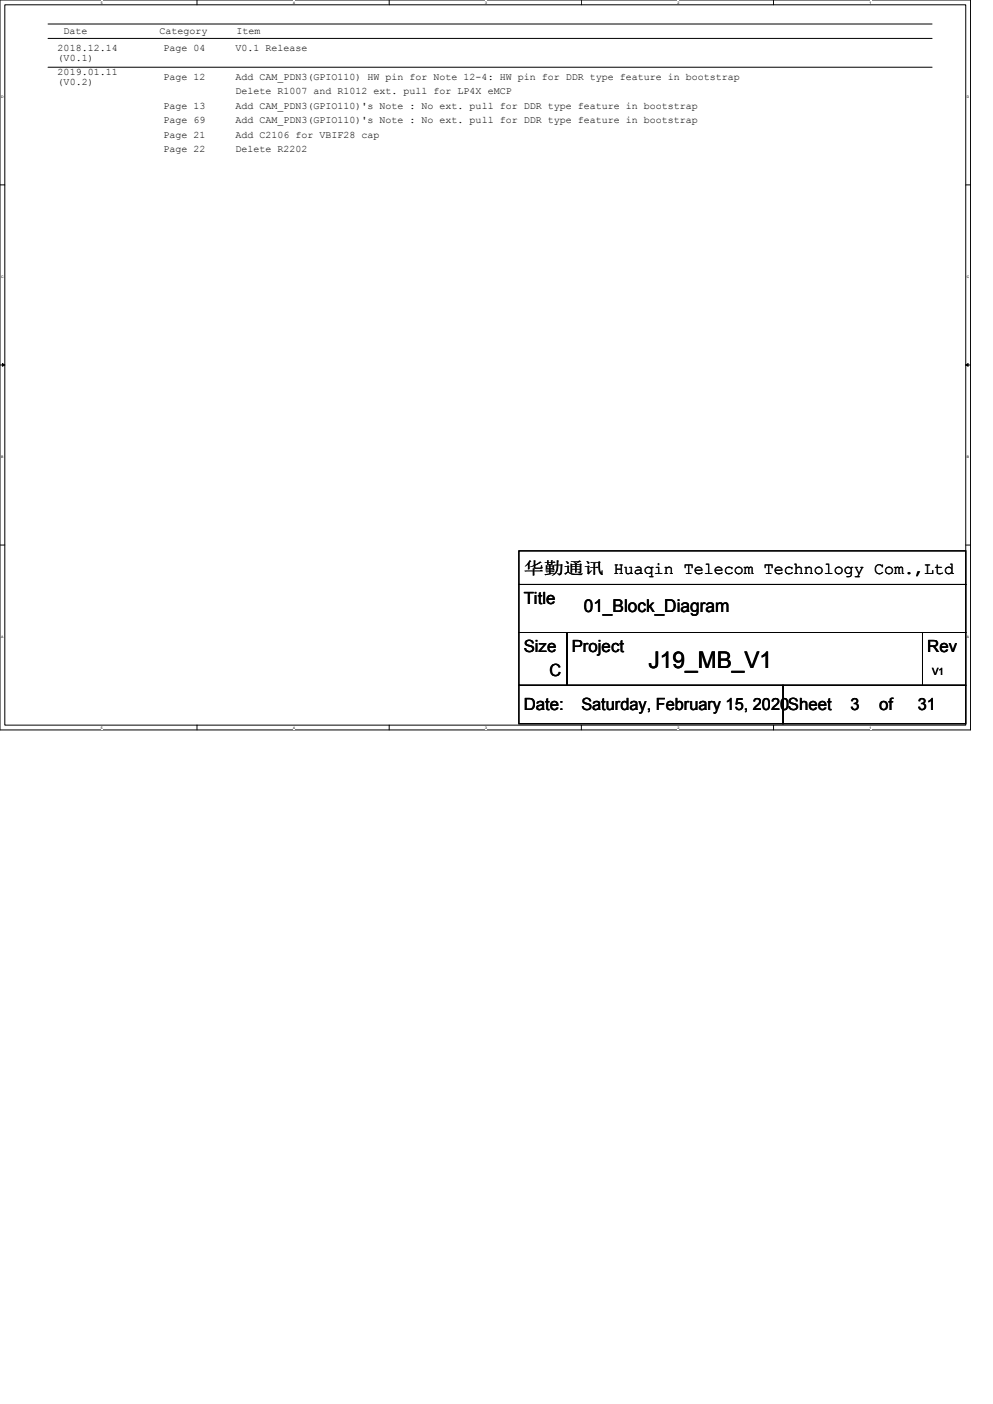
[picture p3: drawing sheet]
<svg xmlns="http://www.w3.org/2000/svg" width="210mm" height="297mm" viewBox="0 0 210 297" stroke-linecap="round" stroke-linejoin="round" font-family="sans-serif">
<defs><g id="words">
<text font-size="4.9" x="137.2" y="141.2">J19_MB_V1</text>
<text font-size="3.7" x="123.4" y="129.5">01_Block_Diagram</text>
<g font-size="3.6">
<text x="110.7" y="121.4">华勤通讯 Huaqin Telecom Technology Com.,Ltd</text>
<text x="110.7" y="127.9">Title</text>
<text x="110.7" y="138">Size</text>
<text x="116.2" y="143.1">C</text>
<text x="120.9" y="138">Project</text>
<text x="196.1" y="138">Rev</text>
<text x="110.7" y="150.2">Date:</text>
<text x="122.9" y="150.2">Saturday, February 15, 2020Sheet</text>
<text x="179.8" y="150.2">3</text>
<text x="185.9" y="150.2">of</text>
<text x="194.1" y="150.2">31</text>
</g>
<g font-size="2.1">
<text x="12.2" y="10.8">2018.12.14</text>
<text x="13.4" y="7.2">Date</text>
<text x="33.7" y="7.2">Category</text>
<text x="34.5" y="10.8">Page 04</text>
<text x="49.8" y="10.8">V0.1 Release</text>
<text x="50" y="7.2">Item</text>
<text x="12.2" y="13">(V0.1)</text>
<text x="12.2" y="15.9">2019.01.11</text>
<text x="34.5" y="16.9">Page 12</text>
<text x="49.8" y="16.9">Add CAM_PDN3(GPIO110) HW pin for Note 12-4: HW pin for DDR type feature in bootstrap</text>
<text x="12.2" y="18">(V0.2)</text>
<text x="34.5" y="23">Page 13</text>
<text x="49.8" y="20">Delete R1007 and R1012 ext. pull for LP4X eMCP</text>
<text x="49.8" y="23">Add CAM_PDN3(GPIO110)'s Note : No ext. pull for DDR type feature in bootstrap</text>
<text x="34.5" y="26.1">Page 69</text>
<text x="34.5" y="29.1">Page 21</text>
<text x="49.8" y="29.1">Add C2106 for VBIF28 cap</text>
<text x="49.8" y="26.1">Add CAM_PDN3(GPIO110)'s Note : No ext. pull for DDR type feature in bootstrap</text>
<text x="34.5" y="32.2">Page 22</text>
<text x="49.8" y="32.2">Delete R2202</text>
<text x="197.1" y="142.8">V1</text>
</g>
<g font-size=".7">
<text x="21.3" y=".8">5</text>
<text x="62" y=".8">4</text>
<text x="102.6" y=".8">3</text>
<text x="143.3" y=".8">2</text>
<text x="183.9" y=".8">1</text>
<text x=".3" y="20.7">D</text>
<text x="204.5" y="20.7">D</text>
<text x=".3" y="58.8">C</text>
<text x="204.5" y="58.8">C</text>
<text x=".3" y="96.9">B</text>
<text x="204.5" y="96.9">B</text>
<text x=".3" y="135">A</text>
<text x="204.5" y="135">A</text>
<text x="21.3" y="154.2">5</text>
<text x="62" y="154.2">4</text>
<text x="102.6" y="154.2">3</text>
<text x="143.3" y="154.2">2</text>
<text x="183.9" y="154.2">1</text>
</g>
</g></defs>
<path d="M0 0h205.2v154.4h-205.2zM1 1h203.2v152.4h-203.2z" fill="none" stroke="#000" stroke-width=".21"/>
<g fill="#fff">
<path d="M21.3 .1h.4v.8h-.4z"/>
<path d="M21.3 153.5h.4v.8h-.4z"/>
</g>
<path d="M41.7 0v1M41.7 153.4v1" fill="none" stroke="#000" stroke-width=".21"/>
<g fill="#fff">
<path d="M62 .1h.4v.8h-.4z"/>
<path d="M62 153.5h.4v.8h-.4z"/>
</g>
<path d="M82.3 0v1M82.3 153.4v1" fill="none" stroke="#000" stroke-width=".21"/>
<g fill="#fff">
<path d="M102.6 .1h.4v.8h-.4z"/>
<path d="M102.6 153.5h.4v.8h-.4z"/>
</g>
<path d="M122.9 0v1M122.9 153.4v1" fill="none" stroke="#000" stroke-width=".21"/>
<g fill="#fff">
<path d="M143.3 .1h.3v.8h-.3z"/>
<path d="M143.3 153.5h.3v.8h-.3z"/>
</g>
<path d="M163.6 0v1M163.6 153.4v1" fill="none" stroke="#000" stroke-width=".21"/>
<g fill="#fff">
<path d="M183.9 .1h.4v.8h-.4z"/>
<path d="M183.9 153.5h.4v.8h-.4z"/>
<path d="M.3 20.1h.5v.8h-.5z"/>
<path d="M204.5 20.1h.5v.8h-.5z"/>
<path d="M.3 58.2h.5v.8h-.5z"/>
<path d="M204.5 58.2h.5v.8h-.5z"/>
</g>
<path d="M0 39.1h1M204.2 39.1h1" fill="none" stroke="#000" stroke-width=".21"/>
<g fill="#fff">
<path d="M.3 96.3h.4v.8h-.4z"/>
<path d="M204.5 96.3h.4v.8h-.4z"/>
</g>
<path d="M0 77.2h1M204.2 77.2h1" fill="none" stroke="#000" stroke-width=".21"/>
<g fill="#000" stroke="#000" stroke-width=".21">
<path d="M.5 76.9l.5 .3-.5 .3z" fill-rule="evenodd"/>
<path d="M204.2 77.2l.5-.3v.6z" fill-rule="evenodd"/>
</g>
<g fill="#fff">
<path d="M.3 134.4h.4v.8h-.4z"/>
<path d="M204.5 134.4h.4v.8h-.4z"/>
</g>
<path d="M10.2 5.1h186.9M10.2 8.1h186.9M10.2 14.2h186.9M0 115.3h1M109.7 116.5h94.5v7.2h-94.5zM204.2 115.3h1M109.7 123.7h94.5v10.1h-94.5zM109.7 133.8h10.2v11.2h-10.2zM119.9 133.8h75.2v11.2h-75.2zM195.1 133.8h9.1v11.2h-9.1zM109.7 145h55.9v8.1h-55.9zM165.6 145h38.6v8.1h-38.6z" fill="none" stroke="#000" stroke-width=".21"/>
<use href="#words"/>
</svg>
